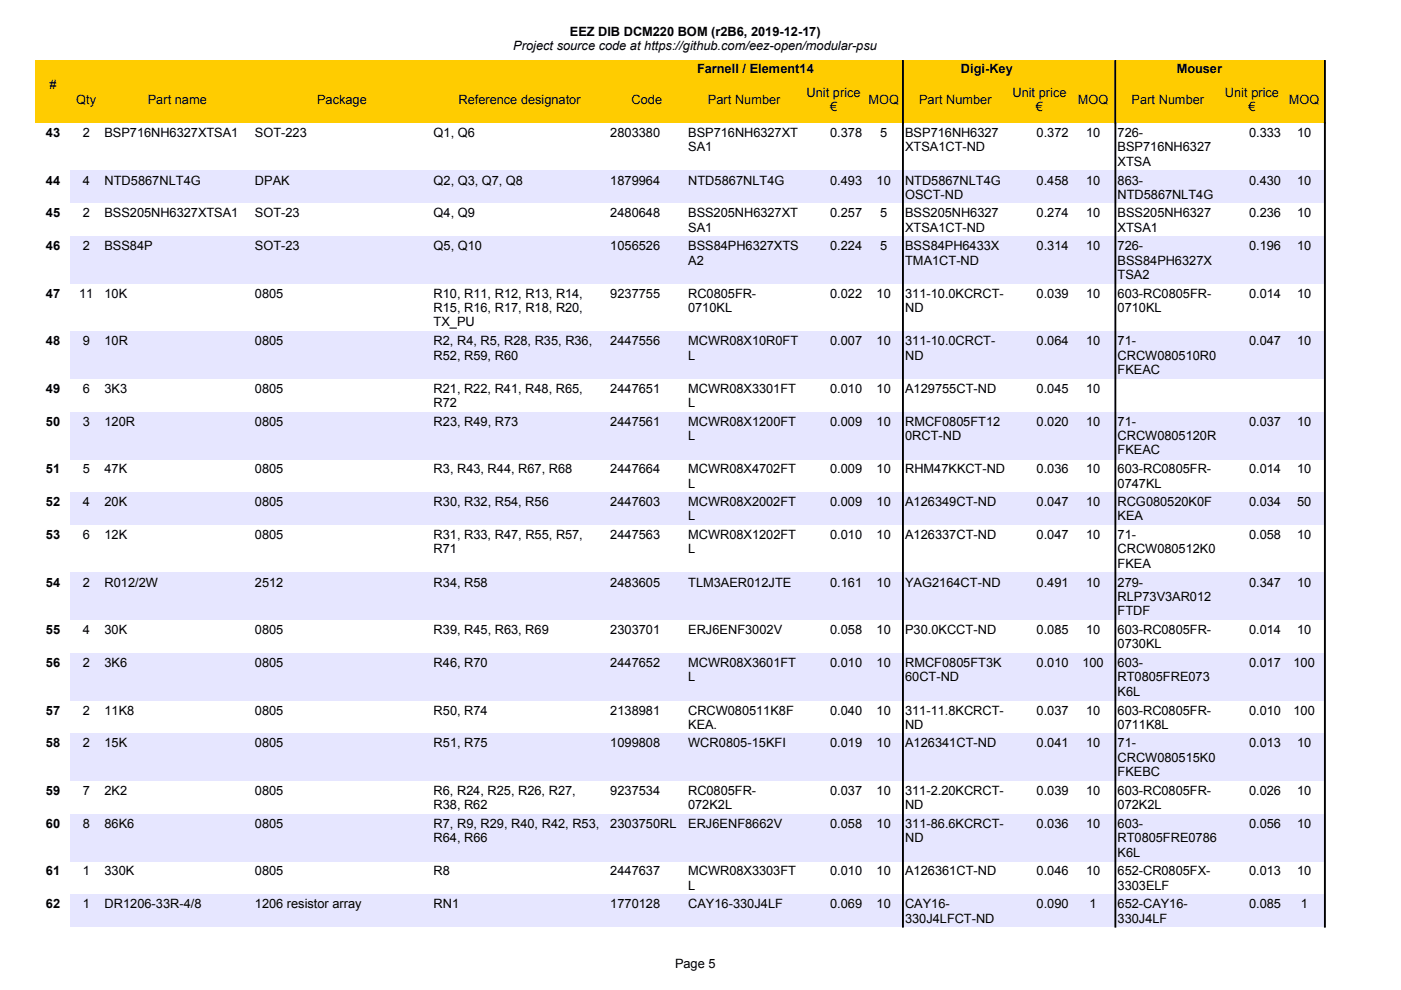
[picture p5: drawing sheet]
<svg xmlns="http://www.w3.org/2000/svg" width="297mm" height="210mm" viewBox="0 0 297 210" stroke-linecap="round" stroke-linejoin="round" font-family="sans-serif">
<defs><g id="words">
<g font-size="2.7">
<text x="108.8" y="10.6">Project source code at https://github.com/eez-open/modular-psu</text>
<text x="120.8" y="7.5">EEZ DIB DCM220 BOM (r2B6, 2019-12-17)</text>
<text x="147.8" y="15.4">Farnell / Element14</text>
<text x="203.7" y="15.4">Digi-Key</text>
<text x="249.5" y="15.4">Mouser</text>
<text x="10.5" y="18.9">#</text>
<text x="16.2" y="22">Qty</text>
<text x="31.3" y="22">Part name</text>
<text x="67.2" y="22">Package</text>
<text x="97.2" y="22">Reference designator</text>
<text x="133.9" y="22">Code</text>
<text x="150.1" y="22">Part Number</text>
<text x="171" y="20.5">Unit price</text>
<text x="176" y="23.5">€</text>
<text x="184.1" y="22">MOQ</text>
<text x="194.9" y="22">Part Number</text>
<text x="214.7" y="20.5">Unit price</text>
<text x="219.6" y="23.5">€</text>
<text x="228.5" y="22">MOQ</text>
<text x="239.9" y="22">Part Number</text>
<text x="259.7" y="20.5">Unit price</text>
<text x="264.7" y="23.5">€</text>
<text x="273.3" y="22">MOQ</text>
<text x="9.7" y="29">43</text>
<text x="17.5" y="29">2</text>
<text x="22.2" y="29">BSP716NH6327XTSA1</text>
<text x="54" y="29">SOT-223</text>
<text x="91.9" y="29">Q1, Q6</text>
<text x="129.4" y="29">2803380</text>
<text x="145.9" y="29">BSP716NH6327XT</text>
<text x="176" y="29">0.378</text>
<text x="186.6" y="29">5</text>
<text x="191.9" y="29">BSP716NH6327</text>
<text x="219.8" y="29">0.372</text>
<text x="230.3" y="29">10</text>
<text x="237" y="29">726-</text>
<text x="264.8" y="29">0.333</text>
<text x="275" y="29">10</text>
<text x="145.9" y="32.1">SA1</text>
<text x="191.9" y="32.1">XTSA1CT-ND</text>
<text x="237" y="32.1">BSP716NH6327</text>
<text x="237" y="35.1">XTSA</text>
<text x="9.7" y="39.1">44</text>
<text x="17.5" y="39.1">4</text>
<text x="22.2" y="39.1">NTD5867NLT4G</text>
<text x="54" y="39.1">DPAK</text>
<text x="91.9" y="39.1">Q2, Q3, Q7, Q8</text>
<text x="129.4" y="39.1">1879964</text>
<text x="145.9" y="39.1">NTD5867NLT4G</text>
<text x="176" y="39.1">0.493</text>
<text x="185.8" y="39.1">10</text>
<text x="191.9" y="39.1">NTD5867NLT4G</text>
<text x="219.8" y="39.1">0.458</text>
<text x="230.3" y="39.1">10</text>
<text x="237" y="39.1">863-</text>
<text x="264.8" y="39.1">0.430</text>
<text x="275" y="39.1">10</text>
<text x="9.7" y="46.1">45</text>
<text x="17.5" y="46.1">2</text>
<text x="22.2" y="46.1">BSS205NH6327XTSA1</text>
<text x="54" y="46.1">SOT-23</text>
<text x="91.9" y="46.1">Q4, Q9</text>
<text x="129.4" y="46.1">2480648</text>
<text x="145.9" y="46.1">BSS205NH6327XT</text>
<text x="176" y="46.1">0.257</text>
<text x="186.6" y="46.1">5</text>
<text x="191.9" y="42.2">OSCT-ND</text>
<text x="191.9" y="46.1">BSS205NH6327</text>
<text x="219.8" y="46.1">0.274</text>
<text x="230.3" y="46.1">10</text>
<text x="237" y="42.2">NTD5867NLT4G</text>
<text x="237" y="46.1">BSS205NH6327</text>
<text x="264.8" y="46.1">0.236</text>
<text x="275" y="46.1">10</text>
<text x="9.7" y="53.1">46</text>
<text x="17.5" y="53.1">2</text>
<text x="22.2" y="53.1">BSS84P</text>
<text x="54" y="53.1">SOT-23</text>
<text x="91.9" y="53.1">Q5, Q10</text>
<text x="129.4" y="53.1">1056526</text>
<text x="145.9" y="49.1">SA1</text>
<text x="145.9" y="53.1">BSS84PH6327XTS</text>
<text x="176" y="53.1">0.224</text>
<text x="186.6" y="53.1">5</text>
<text x="191.9" y="49.1">XTSA1CT-ND</text>
<text x="191.9" y="53.1">BSS84PH6433X</text>
<text x="219.8" y="53.1">0.314</text>
<text x="230.3" y="53.1">10</text>
<text x="237" y="49.1">XTSA1</text>
<text x="237" y="53.1">726-</text>
<text x="264.8" y="53.1">0.196</text>
<text x="275" y="53.1">10</text>
<text x="145.9" y="56.1">A2</text>
<text x="191.9" y="56.1">TMA1CT-ND</text>
<text x="237" y="56.1">BSS84PH6327X</text>
<text x="237" y="59.1">TSA2</text>
<text x="9.7" y="63.1">47</text>
<text x="16.8" y="63.1">11</text>
<text x="22.2" y="63.1">10K</text>
<text x="54" y="63.1">0805</text>
<text x="91.9" y="63.1">R10, R11, R12, R13, R14,</text>
<text x="129.4" y="63.1">9237755</text>
<text x="145.9" y="63.1">RC0805FR-</text>
<text x="176" y="63.1">0.022</text>
<text x="185.8" y="63.1">10</text>
<text x="191.9" y="63.1">311-10.0KCRCT-</text>
<text x="219.8" y="63.1">0.039</text>
<text x="230.3" y="63.1">10</text>
<text x="237" y="63.1">603-RC0805FR-</text>
<text x="264.8" y="63.1">0.014</text>
<text x="275" y="63.1">10</text>
<text x="91.9" y="66.2">R15, R16, R17, R18, R20,</text>
<text x="91.9" y="69.2">TX_PU</text>
<text x="145.9" y="66.2">0710KL</text>
<text x="191.9" y="66.2">ND</text>
<text x="237" y="66.2">0710KL</text>
<text x="9.7" y="73.2">48</text>
<text x="17.5" y="73.2">9</text>
<text x="22.2" y="73.2">10R</text>
<text x="54" y="73.2">0805</text>
<text x="91.9" y="73.2">R2, R4, R5, R28, R35, R36,</text>
<text x="91.9" y="76.2">R52, R59, R60</text>
<text x="129.4" y="73.2">2447556</text>
<text x="145.9" y="73.2">MCWR08X10R0FT</text>
<text x="145.9" y="76.2">L</text>
<text x="176" y="73.2">0.007</text>
<text x="185.8" y="73.2">10</text>
<text x="191.9" y="73.2">311-10.0CRCT-</text>
<text x="191.9" y="76.2">ND</text>
<text x="219.8" y="73.2">0.064</text>
<text x="230.3" y="73.2">10</text>
<text x="237" y="73.2">71-</text>
<text x="237" y="76.2">CRCW080510R0</text>
<text x="264.8" y="73.2">0.047</text>
<text x="275" y="73.2">10</text>
<text x="9.7" y="83.3">49</text>
<text x="17.5" y="83.3">6</text>
<text x="22.2" y="83.3">3K3</text>
<text x="54" y="83.3">0805</text>
<text x="91.9" y="83.3">R21, R22, R41, R48, R65,</text>
<text x="129.4" y="83.3">2447651</text>
<text x="145.9" y="83.3">MCWR08X3301FT</text>
<text x="176" y="83.3">0.010</text>
<text x="185.8" y="83.3">10</text>
<text x="191.9" y="83.3">A129755CT-ND</text>
<text x="219.8" y="83.3">0.045</text>
<text x="230.3" y="83.3">10</text>
<text x="237" y="79.3">FKEAC</text>
<text x="91.9" y="86.3">R72</text>
<text x="145.9" y="86.3">L</text>
<text x="9.7" y="90.3">50</text>
<text x="17.5" y="90.3">3</text>
<text x="22.2" y="90.3">120R</text>
<text x="54" y="90.3">0805</text>
<text x="91.9" y="90.3">R23, R49, R73</text>
<text x="129.4" y="90.3">2447561</text>
<text x="145.9" y="90.3">MCWR08X1200FT</text>
<text x="145.9" y="93.3">L</text>
<text x="176" y="90.3">0.009</text>
<text x="185.8" y="90.3">10</text>
<text x="191.9" y="90.3">RMCF0805FT12</text>
<text x="191.9" y="93.3">0RCT-ND</text>
<text x="219.8" y="90.3">0.020</text>
<text x="230.3" y="90.3">10</text>
<text x="237" y="90.3">71-</text>
<text x="237" y="93.3">CRCW0805120R</text>
<text x="264.8" y="90.3">0.037</text>
<text x="275" y="90.3">10</text>
<text x="9.7" y="100.3">51</text>
<text x="17.5" y="100.3">5</text>
<text x="22.2" y="100.3">47K</text>
<text x="54" y="100.3">0805</text>
<text x="91.9" y="100.3">R3, R43, R44, R67, R68</text>
<text x="129.4" y="100.3">2447664</text>
<text x="145.9" y="100.3">MCWR08X4702FT</text>
<text x="176" y="100.3">0.009</text>
<text x="185.8" y="100.3">10</text>
<text x="191.9" y="100.3">RHM47KKCT-ND</text>
<text x="219.8" y="100.3">0.036</text>
<text x="230.3" y="100.3">10</text>
<text x="237" y="96.3">FKEAC</text>
<text x="237" y="100.3">603-RC0805FR-</text>
<text x="264.8" y="100.3">0.014</text>
<text x="275" y="100.3">10</text>
<text x="9.7" y="107.3">52</text>
<text x="17.5" y="107.3">4</text>
<text x="22.2" y="107.3">20K</text>
<text x="54" y="107.3">0805</text>
<text x="91.9" y="107.3">R30, R32, R54, R56</text>
<text x="129.4" y="107.3">2447603</text>
<text x="145.9" y="103.4">L</text>
<text x="145.9" y="107.3">MCWR08X2002FT</text>
<text x="176" y="107.3">0.009</text>
<text x="185.8" y="107.3">10</text>
<text x="191.9" y="107.3">A126349CT-ND</text>
<text x="219.8" y="107.3">0.047</text>
<text x="230.3" y="107.3">10</text>
<text x="237" y="103.4">0747KL</text>
<text x="237" y="107.3">RCG080520K0F</text>
<text x="264.8" y="107.3">0.034</text>
<text x="275" y="107.3">50</text>
<text x="145.9" y="110.3">L</text>
<text x="237" y="110.3">KEA</text>
<text x="9.7" y="114.3">53</text>
<text x="17.5" y="114.3">6</text>
<text x="22.2" y="114.3">12K</text>
<text x="54" y="114.3">0805</text>
<text x="91.9" y="114.3">R31, R33, R47, R55, R57,</text>
<text x="91.9" y="117.3">R71</text>
<text x="129.4" y="114.3">2447563</text>
<text x="145.9" y="114.3">MCWR08X1202FT</text>
<text x="145.9" y="117.3">L</text>
<text x="176" y="114.3">0.010</text>
<text x="185.8" y="114.3">10</text>
<text x="191.9" y="114.3">A126337CT-ND</text>
<text x="219.8" y="114.3">0.047</text>
<text x="230.3" y="114.3">10</text>
<text x="237" y="114.3">71-</text>
<text x="237" y="117.3">CRCW080512K0</text>
<text x="264.8" y="114.3">0.058</text>
<text x="275" y="114.3">10</text>
<text x="9.7" y="124.4">54</text>
<text x="17.5" y="124.4">2</text>
<text x="22.2" y="124.4">R012/2W</text>
<text x="54" y="124.4">2512</text>
<text x="91.9" y="124.4">R34, R58</text>
<text x="129.4" y="124.4">2483605</text>
<text x="145.9" y="124.4">TLM3AER012JTE</text>
<text x="176" y="124.4">0.161</text>
<text x="185.8" y="124.4">10</text>
<text x="191.9" y="124.4">YAG2164CT-ND</text>
<text x="219.8" y="124.4">0.491</text>
<text x="230.3" y="124.4">10</text>
<text x="237" y="120.4">FKEA</text>
<text x="237" y="124.4">279-</text>
<text x="264.8" y="124.4">0.347</text>
<text x="275" y="124.4">10</text>
<text x="237" y="127.4">RLP73V3AR012</text>
<text x="237" y="130.5">FTDF</text>
<text x="9.7" y="134.4">55</text>
<text x="17.5" y="134.4">4</text>
<text x="22.2" y="134.4">30K</text>
<text x="54" y="134.4">0805</text>
<text x="91.9" y="134.4">R39, R45, R63, R69</text>
<text x="129.4" y="134.4">2303701</text>
<text x="145.9" y="134.4">ERJ6ENF3002V</text>
<text x="176" y="134.4">0.058</text>
<text x="185.8" y="134.4">10</text>
<text x="191.9" y="134.4">P30.0KCCT-ND</text>
<text x="219.8" y="134.4">0.085</text>
<text x="230.3" y="134.4">10</text>
<text x="237" y="134.4">603-RC0805FR-</text>
<text x="237" y="137.5">0730KL</text>
<text x="264.8" y="134.4">0.014</text>
<text x="275" y="134.4">10</text>
<text x="9.7" y="141.4">56</text>
<text x="17.5" y="141.4">2</text>
<text x="22.2" y="141.4">3K6</text>
<text x="54" y="141.4">0805</text>
<text x="91.9" y="141.4">R46, R70</text>
<text x="129.4" y="141.4">2447652</text>
<text x="145.9" y="141.4">MCWR08X3601FT</text>
<text x="176" y="141.4">0.010</text>
<text x="185.8" y="141.4">10</text>
<text x="191.9" y="141.4">RMCF0805FT3K</text>
<text x="219.8" y="141.4">0.010</text>
<text x="229.5" y="141.4">100</text>
<text x="237" y="141.4">603-</text>
<text x="264.8" y="141.4">0.017</text>
<text x="274.2" y="141.4">100</text>
<text x="145.9" y="144.5">L</text>
<text x="191.9" y="144.5">60CT-ND</text>
<text x="237" y="144.5">RT0805FRE073</text>
<text x="237" y="147.5">K6L</text>
<text x="9.7" y="151.5">57</text>
<text x="17.5" y="151.5">2</text>
<text x="22.2" y="151.5">11K8</text>
<text x="54" y="151.5">0805</text>
<text x="91.9" y="151.5">R50, R74</text>
<text x="129.4" y="151.5">2138981</text>
<text x="145.9" y="151.5">CRCW080511K8F</text>
<text x="145.9" y="154.6">KEA.</text>
<text x="176" y="151.5">0.040</text>
<text x="185.8" y="151.5">10</text>
<text x="191.9" y="151.5">311-11.8KCRCT-</text>
<text x="191.9" y="154.6">ND</text>
<text x="219.8" y="151.5">0.037</text>
<text x="230.3" y="151.5">10</text>
<text x="237" y="151.5">603-RC0805FR-</text>
<text x="237" y="154.6">0711K8L</text>
<text x="264.8" y="151.5">0.010</text>
<text x="274.2" y="151.5">100</text>
<text x="9.7" y="158.5">58</text>
<text x="17.5" y="158.5">2</text>
<text x="22.2" y="158.5">15K</text>
<text x="54" y="158.5">0805</text>
<text x="91.9" y="158.5">R51, R75</text>
<text x="129.4" y="158.5">1099808</text>
<text x="145.9" y="158.5">WCR0805-15KFI</text>
<text x="176" y="158.5">0.019</text>
<text x="185.8" y="158.5">10</text>
<text x="191.9" y="158.5">A126341CT-ND</text>
<text x="219.8" y="158.5">0.041</text>
<text x="230.3" y="158.5">10</text>
<text x="237" y="158.5">71-</text>
<text x="237" y="161.5">CRCW080515K0</text>
<text x="264.8" y="158.5">0.013</text>
<text x="275" y="158.5">10</text>
<text x="237" y="164.5">FKEBC</text>
<text x="9.7" y="168.6">59</text>
<text x="17.5" y="168.6">7</text>
<text x="22.2" y="168.6">2K2</text>
<text x="54" y="168.6">0805</text>
<text x="91.9" y="168.6">R6, R24, R25, R26, R27,</text>
<text x="91.9" y="171.6">R38, R62</text>
<text x="129.4" y="168.6">9237534</text>
<text x="145.9" y="168.6">RC0805FR-</text>
<text x="145.9" y="171.6">072K2L</text>
<text x="176" y="168.6">0.037</text>
<text x="185.8" y="168.6">10</text>
<text x="191.9" y="168.6">311-2.20KCRCT-</text>
<text x="191.9" y="171.6">ND</text>
<text x="219.8" y="168.6">0.039</text>
<text x="230.3" y="168.6">10</text>
<text x="237" y="168.6">603-RC0805FR-</text>
<text x="237" y="171.6">072K2L</text>
<text x="264.8" y="168.6">0.026</text>
<text x="275" y="168.6">10</text>
<text x="9.7" y="175.5">60</text>
<text x="17.5" y="175.5">8</text>
<text x="22.2" y="175.5">86K6</text>
<text x="54" y="175.5">0805</text>
<text x="91.9" y="175.5">R7, R9, R29, R40, R42, R53,</text>
<text x="91.9" y="178.6">R64, R66</text>
<text x="129.4" y="175.5">2303750RL</text>
<text x="145.9" y="175.5">ERJ6ENF8662V</text>
<text x="176" y="175.5">0.058</text>
<text x="185.8" y="175.5">10</text>
<text x="191.9" y="175.5">311-86.6KCRCT-</text>
<text x="191.9" y="178.6">ND</text>
<text x="219.8" y="175.5">0.036</text>
<text x="230.3" y="175.5">10</text>
<text x="237" y="175.5">603-</text>
<text x="237" y="178.6">RT0805FRE0786</text>
<text x="264.8" y="175.5">0.056</text>
<text x="275" y="175.5">10</text>
<text x="9.7" y="185.6">61</text>
<text x="17.5" y="185.6">1</text>
<text x="22.2" y="185.6">330K</text>
<text x="54" y="185.6">0805</text>
<text x="91.9" y="185.6">R8</text>
<text x="129.4" y="185.6">2447637</text>
<text x="145.9" y="185.6">MCWR08X3303FT</text>
<text x="176" y="185.6">0.010</text>
<text x="185.8" y="185.6">10</text>
<text x="191.9" y="185.6">A126361CT-ND</text>
<text x="219.8" y="185.6">0.046</text>
<text x="230.3" y="185.6">10</text>
<text x="237" y="181.6">K6L</text>
<text x="237" y="185.6">652-CR0805FX-</text>
<text x="264.8" y="185.6">0.013</text>
<text x="275" y="185.6">10</text>
<text x="145.9" y="188.6">L</text>
<text x="237" y="188.6">3303ELF</text>
<text x="9.7" y="192.6">62</text>
<text x="17.5" y="192.6">1</text>
<text x="22.2" y="192.6">DR1206-33R-4/8</text>
<text x="54" y="192.6">1206 resistor array</text>
<text x="91.9" y="192.6">RN1</text>
<text x="129.4" y="192.6">1770128</text>
<text x="145.9" y="192.6">CAY16-330J4LF</text>
<text x="176" y="192.6">0.069</text>
<text x="185.8" y="192.6">10</text>
<text x="191.9" y="192.6">CAY16-</text>
<text x="191.9" y="195.6">330J4LFCT-ND</text>
<text x="219.8" y="192.6">0.090</text>
<text x="231" y="192.6">1</text>
<text x="237" y="192.6">652-CAY16-</text>
<text x="237" y="195.6">330J4LF</text>
<text x="264.8" y="192.6">0.085</text>
<text x="275.8" y="192.6">1</text>
<text x="143.1" y="205.3">Page 5</text>
</g>
</g></defs>
<path d="M7.6 12.8h273.3v13.2h-273.3z" fill-rule="evenodd" fill="#fc0"/>
<g fill="#000" stroke="#000" stroke-width=".21">
<path d="M191.3 12.8h.2v13.3h-.2z" fill-rule="evenodd"/>
<path d="M236.4 12.8h.2v13.3h-.2z" fill-rule="evenodd"/>
<path d="M280.8 12.8h.2v13.3h-.2z" fill-rule="evenodd"/>
</g>
<g fill="#e6e6ff">
<path d="M14.9 36.2h266v6.9h-266z" fill-rule="evenodd"/>
<path d="M14.9 50.1h266v10h-266z" fill-rule="evenodd"/>
<path d="M14.9 70.2h266v10.1h-266z" fill-rule="evenodd"/>
<path d="M14.9 87.3h266v10.1h-266z" fill-rule="evenodd"/>
<path d="M14.9 104.4h266v6.9h-266z" fill-rule="evenodd"/>
<path d="M14.9 121.4h266v10h-266z" fill-rule="evenodd"/>
<path d="M14.9 138.5h266v10h-266z" fill-rule="evenodd"/>
<path d="M14.9 155.5h266v10.1h-266z" fill-rule="evenodd"/>
<path d="M14.9 172.6h266v10h-266z" fill-rule="evenodd"/>
<path d="M14.9 189.6h266v7h-266z" fill-rule="evenodd"/>
</g>
<g fill="#000" stroke="#000" stroke-width=".21">
<path d="M191.3 26.1h.2v170.5h-.2z" fill-rule="evenodd"/>
<path d="M236.4 26.1h.2v170.5h-.2z" fill-rule="evenodd"/>
<path d="M280.8 26.1h.2v170.5h-.2z" fill-rule="evenodd"/>
</g>
<use href="#words"/>
</svg>
